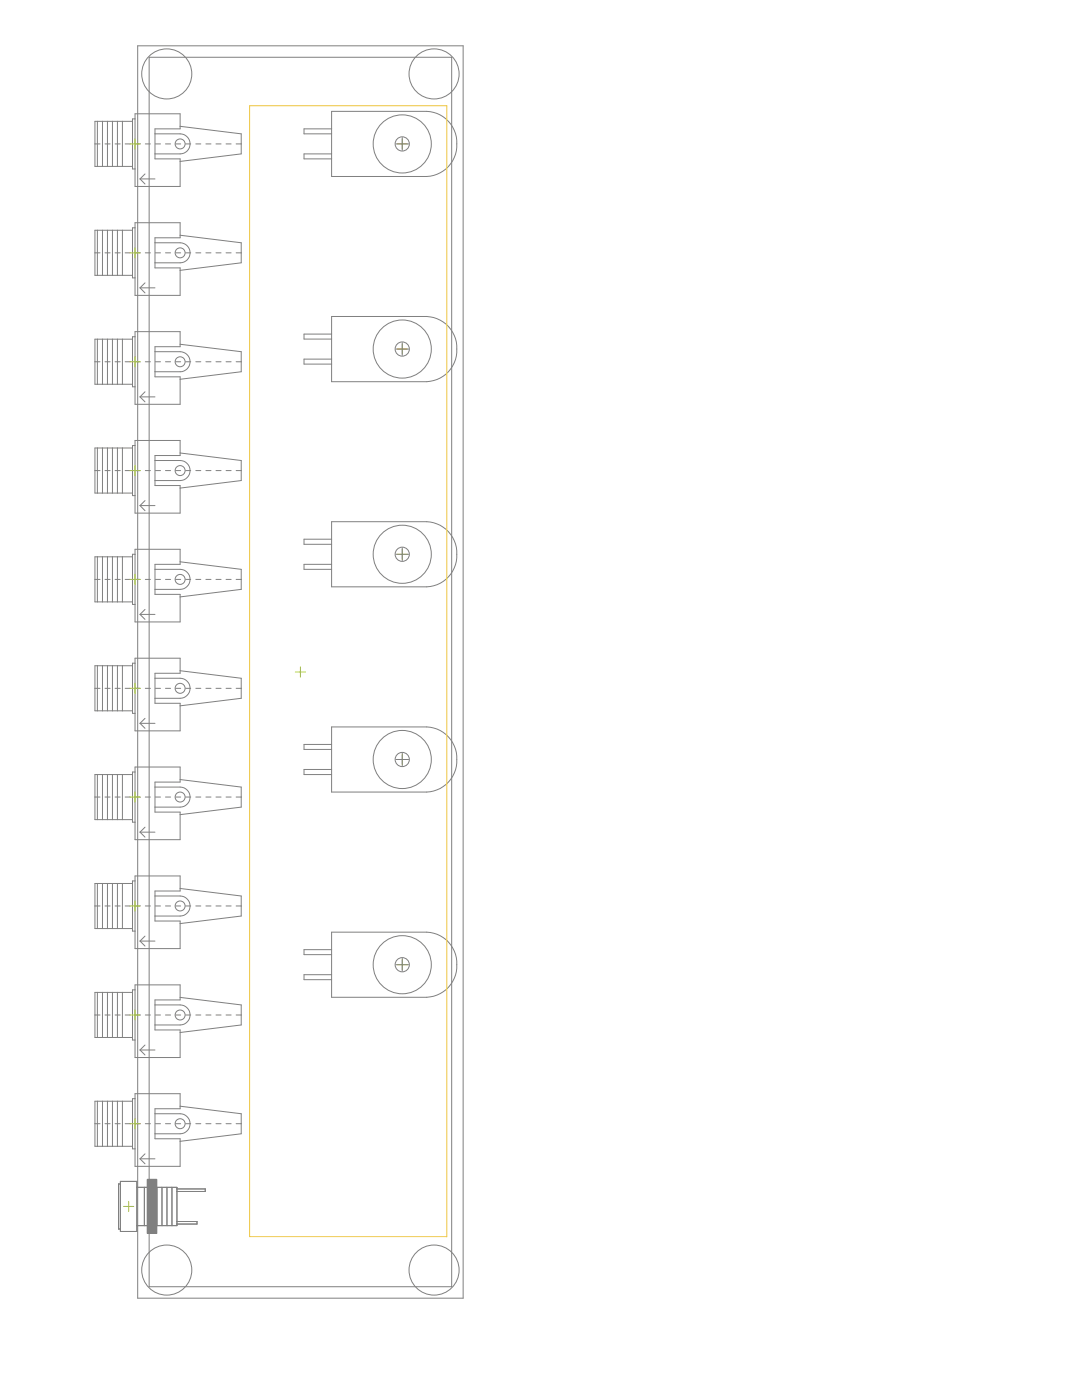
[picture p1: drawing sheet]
<svg xmlns="http://www.w3.org/2000/svg" width="216mm" height="279mm" viewBox="0 0 216 279" stroke-linecap="round" stroke-linejoin="round" font-family="sans-serif">
<g fill="none" stroke="#afd134" stroke-width=".2">
<path d="M25.9 28.7h2.1M26.9 27.7v2M79.2 28.7h2.1M80.3 27.7v2M25.9 50.5h2.1M26.9 49.4v2.1M25.9 72.2h2.1M26.9 71.2v2M79.2 69.7h2.1M80.3 68.6v2.1M25.9 93.9h2.1M26.9 92.9v2"/>
<path d="M25.9 115.6h2.1M26.9 114.6v2M79.2 110.6h2.1M80.3 109.6v2M25.9 137.4h2.1M26.9 136.4v2M58.9 134.1h2.1M59.9 133.1v2M25.9 159.1h2.1M26.9 158.1v2M79.2 151.6h2.1M80.3 150.6v2"/>
<path d="M26.9 179.8v2M25.9 180.8h2.1M79.2 192.5h2.1M80.3 191.5v2M25.9 202.6h2.1M26.9 201.5v2.1M25.7 239.8v2M25.9 224.3h2.1M26.9 223.2v2.1M24.7 240.8h2"/>
</g>
<g fill="none" stroke="#808080" stroke-width=".2">
<path d="M27.5 9.1h64.9v250h-64.9zM29.8 11.4h60.3v245.4h-60.3zM18.9 28.7h1.1M19.4 24.2v9M20.4 24.2v9M21 28.7h1M21.4 24.2v9M22.4 24.2v9M23 28.7h1M23.4 24.2v9M24.4 24.2v9M25 28.7h1"/>
<path d="M26.4 24.2h-7.5v9h7.5M26.9 22.7h9v3h-5v6h5v5.5h-9zM26.9 23.7h-.5v10h.5M27 28.7h1M27.9 35.7h3M27.9 35.7l1 1M28.9 34.7l-1 1M29 28.7h1M30.9 26.7h5a2 2 0 0 1 2 2 2 2 0 0 1-2 2h-5M31 28.7h1M33 28.7h1M35 28.7h1"/>
<path d="M35.9 25.2l12.2 1.5v4l-12.2 1.5M37 28.7h1.1M39.1 28.7h1M41.1 28.7h1M43.1 28.7h1M45.1 28.7h1M47.1 28.7h1M66.2 22.2h19a6.5 6.5 0 0 1 6 6.2 6.5 6.5 0 0 1-5.3 6.8h-19.7zM66.2 25.7h-5.5v1h5.5M66.2 30.7h-5.5v1h5.5M79 28.7h2.5M80.3 27.5v2.5"/>
<path d="M18.9 50.5h1.1M19.4 46v8.9M20.4 46v8.9M21 50.5h1M21.4 46v8.9M22.4 46v8.9M23 50.5h1M23.4 46v8.9M24.4 46v8.9M25 50.5h1M26.4 46h-7.5v8.9h7.5M26.9 44.4h9v3.1h-5v6h5v5.4h-9z"/>
<path d="M26.9 45.5h-.5v10h.5M27 50.5h1M27.9 57.4h3M27.9 57.4l1 1.1M28.9 56.5l-1 .9M29 50.5h1M30.9 48.5h5a2 2 0 0 1 2 2 2 2 0 0 1-2 2h-5M31 50.5h1M33 50.5h1M35 50.5h1M35.9 46.9l12.2 1.6v4l-12.2 1.5M37 50.5h1.1"/>
<path d="M39.1 50.5h1M41.1 50.5h1M43.1 50.5h1M45.1 50.5h1M47.1 50.5h1M18.9 72.2h1.1M19.4 67.7v9M20.4 67.7v9M21 72.2h1M21.4 67.7v9M22.4 67.7v9M23 72.2h1"/>
<path d="M23.4 67.7v9M24.4 67.7v9M25 72.2h1M26.4 67.7h-7.5v9h7.5M26.9 66.2h9v3h-5v6h5v5.5h-9zM26.9 67.2h-.5v10h.5M27 72.2h1M27.9 79.2h3M27.9 79.2l1 1M28.9 78.2l-1 1M29 72.2h1M30.9 70.2h5a2 2 0 0 1 2 2 2 2 0 0 1-2 2h-5"/>
<path d="M31 72.2h1M33 72.2h1M35 72.2h1M35.9 68.7l12.2 1.5v4l-12.2 1.5M37 72.2h1.1M39.1 72.2h1M41.1 72.2h1M43.1 72.2h1M45.1 72.2h1M47.1 72.2h1M66.2 63.2h19a6.4 6.4 0 0 1 5.9 7.9 6.3 6.3 0 0 1-5.9 5.1h-19zM66.2 66.7h-5.5v1h5.5"/>
<path d="M66.2 71.7h-5.5v1h5.5M79 69.7h2.5M80.3 68.4v2.5M18.9 93.9h1.1M19.4 89.4v9M20.4 89.4v9M21 93.9h1M21.4 89.4v9M22.4 89.4v9M23 93.9h1M23.4 89.4v9M24.4 89.4v9"/>
<path d="M25 93.9h1M26.4 89.4h-7.5v9h7.5M26.9 87.9h9v3h-5v6h5v5.5h-9zM26.9 88.9h-.5v10h.5M27 93.9h1M28.9 99.9l-1 1M29 93.9h1M30.9 91.9h5a2 2 0 0 1 2 2 2 2 0 0 1-2 2h-5M31 93.9h1M33 93.9h1M35 93.9h1M35.9 90.4l12.2 1.5v4l-12.2 1.5"/>
<path d="M37 93.9h1.1M39.1 93.9h1M41.1 93.9h1M43.1 93.9h1M45.1 93.9h1M47.1 93.9h1M18.9 115.6h1.1M19.4 111.1v9M20.4 111.1v9M21 115.6h1M21.4 111.1v9M22.4 111.1v9"/>
<path d="M23 115.6h1M23.4 111.1v9M24.4 111.1v9M25 115.6h1M26.4 111.1h-7.5v9h7.5M26.9 109.6h9v3h-5v6h5v5.5h-9zM26.9 110.6h-.5v10h.5M27 115.6h1M27.9 100.9h3M27.9 100.9l1 1M29 115.6h1M30.9 113.6h5a2 2 0 0 1 2 2 2 2 0 0 1-2 2h-5"/>
<path d="M31 115.6h1M33 115.6h1M35 115.6h1M35.9 112.1l12.2 1.5v4l-12.2 1.5M37 115.6h1.1M39.1 115.6h1M41.1 115.6h1M43.1 115.6h1M45.1 115.6h1M47.1 115.6h1M66.2 104.1h19a6.4 6.4 0 0 1 5.9 7.9 6.3 6.3 0 0 1-5.9 5.1h-19zM66.2 112.6h-5.5v1h5.5"/>
<path d="M66.2 107.6h-5.5v1h5.5M79 110.6h2.5M80.3 109.3v2.6M18.9 137.4h1.1M19.4 132.9v9M20.4 132.9v9M21 137.4h1M21.4 132.9v9M22.4 132.9v9M23 137.4h1M23.4 132.9v9M24.4 132.9v9"/>
<path d="M25 137.4h1M26.4 132.9h-7.5v9h7.5M26.9 131.4h9v3h-5v6h5v5.5h-9zM26.9 132.4h-.5v10h.5M27 137.4h1M27.9 122.6h3M27.9 122.6l1 1M28.9 121.6l-1 1M29 137.4h1M30.9 135.4h5a2 2 0 0 1 2 2 2 2 0 0 1-2 2h-5M31 137.4h1M33 137.4h1"/>
<path d="M35 137.4h1M35.9 133.9l12.2 1.5v4l-12.2 1.5M37 137.4h1.1M39.1 137.4h1M41.1 137.4h1M43.1 137.4h1M45.1 137.4h1M47.1 137.4h1M18.9 159.1h1.1M19.4 154.6v9M20.4 154.6v9M21 159.1h1"/>
<path d="M21.4 154.6v9M22.4 154.6v9M23 159.1h1M23.4 154.6v9M24.4 154.6v9M25 159.1h1M26.4 154.6h-7.5v9h7.5M26.9 153.1h9v3h-5v6h5v5.5h-9zM26.9 154.1h-.5v10h.5M27 159.1h1M27.9 144.4h3M27.9 144.4l1 1"/>
<path d="M28.9 143.4l-1 1M29 159.1h1M30.9 157.1h5a2 2 0 0 1 2 2 2 2 0 0 1-2 2h-5M31 159.1h1M33 159.1h1M35 159.1h1M35.9 155.6l12.2 1.5v4l-12.2 1.5M37 159.1h1.1M39.1 159.1h1M41.1 159.1h1M43.1 159.1h1M45.1 159.1h1"/>
<path d="M47.1 159.1h1M66.2 145.1h19a6.4 6.4 0 0 1 5.9 7.9 6.3 6.3 0 0 1-5.9 5.1h-19zM66.2 153.6h-5.5v1h5.5M66.2 148.6h-5.5v1h5.5M79 151.6h2.5M80.3 150.3v2.5M19.4 176.3v9M20.4 176.3v9M21.4 176.3v9M22.4 176.3v9M23.4 176.3v9M24.4 176.3v9"/>
<path d="M26.4 176.3h-7.5v9h7.5M26.9 174.8h9v3h-5v6h5v5.5h-9zM26.9 175.8h-.5v10h.5M27.9 166.1h3M27.9 166.1l1 1M28.9 165.1l-1 1M30.9 178.8h5a2 2 0 0 1 2 2 2 2 0 0 1-2 2h-5M35.9 177.3l12.2 1.5v4l-12.2 1.5M18.9 180.8h1.1M19.4 198.1v9M20.4 198.1v9M21 180.8h1"/>
<path d="M21.4 198.1v9M22.4 198.1v9M23 180.8h1M23.4 198.1v9M24.4 198.1v9M25 180.8h1M26.4 198.1h-7.5v9h7.5M26.9 196.6h9v3h-5v5.9h5v5.6h-9zM26.9 197.5h-.5v10.1h.5M27 180.8h1M27.9 187.8h3M27.9 187.8l1 1"/>
<path d="M28.9 186.8l-1 1M29 180.8h1M31 180.8h1M33 180.8h1M35 180.8h1M35.9 199.1l12.2 1.5v4l-12.2 1.5M37 180.8h1.1M39.1 180.8h1M41.1 180.8h1M43.1 180.8h1M45.1 180.8h1M47.1 180.8h1"/>
<path d="M66.2 186h19a6.4 6.4 0 0 1 5.9 7.9 6.3 6.3 0 0 1-5.9 5.1h-19zM66.2 194.5h-5.5v1h5.5M66.2 189.5h-5.5v1h5.5M79 192.5h2.5M80.3 191.3v2.5M18.9 202.6h1.1M19.4 219.8v9M20.4 219.8v9M21 202.6h1M21.4 219.8v9M22.4 219.8v9M23 202.6h1"/>
<path d="M23.4 219.8v9M24.4 219.8v9M25 202.6h1M26.4 219.8h-7.5v9h7.5M26.9 218.3h9v3h-5v6h5v5.5h-9zM26.9 219.3h-.5v10h.5M27 202.6h1M27.9 209.5h3M27.9 209.5l1 1M28.9 208.6l-1 .9M29 202.6h1M30.9 200.6h5a2 2 0 0 1 2 2 2 2 0 0 1-2 2h-5"/>
<path d="M31 202.6h1M33 202.6h1M35 202.6h1M37 202.6h1.1M39.1 202.6h1M41.1 202.6h1M43.1 202.6h1M45.1 202.6h1M47.1 202.6h1M18.9 224.3h1.1M21 224.3h1M23 224.3h1"/>
<path d="M24 235.8h3.3v10h-3.3zM24 236.3h-.3v9h.3M25 224.3h1M27 224.3h1M27.3 237h8v7.6h-8M27.9 231.3h3M27.9 231.3l1 1M28.8 237v7.6M28.9 230.3l-1 1M29 224.3h1M30.3 237v7.6M30.9 222.3h5a2 2 0 0 1 2 2 2 2 0 0 1-2 2h-5"/>
<path d="M31 224.3h1M31.3 237v7.6M32.3 237v7.6M33 224.3h1M33.3 237v7.6M34.3 237v7.6M35 224.3h1M35.3 237.3h5.7v.5h-5.7M35.9 220.8l12.2 1.5v4l-12.2 1.5M37 224.3h1.1M39.1 224.3h1M41.1 224.3h1"/>
<path d="M43.1 224.3h1M45.1 224.3h1M47.1 224.3h1M35.3 243.8h4v.5h-4"/>
<circle cx="33.3" cy="14.8" r="5"/>
<circle cx="86.6" cy="14.8" r="5"/>
<circle cx="35.9" cy="28.7" r=".99"/>
<circle cx="80.3" cy="28.7" r="5.8"/>
<circle cx="80.3" cy="28.7" r="1.42"/>
<circle cx="35.9" cy="50.5" r=".99"/>
<circle cx="35.9" cy="72.2" r=".99"/>
<circle cx="80.3" cy="69.7" r="5.8"/>
<circle cx="80.3" cy="69.7" r="1.42"/>
<circle cx="35.9" cy="93.9" r=".99"/>
<circle cx="35.9" cy="115.6" r=".99"/>
<circle cx="80.3" cy="110.6" r="5.8"/>
<circle cx="80.3" cy="110.6" r="1.42"/>
<circle cx="35.9" cy="137.4" r=".99"/>
<circle cx="35.9" cy="159.1" r=".99"/>
<circle cx="80.3" cy="151.6" r="5.8"/>
<circle cx="80.3" cy="151.6" r="1.42"/>
<circle cx="35.9" cy="180.8" r=".99"/>
<circle cx="80.3" cy="192.5" r="5.8"/>
<circle cx="80.3" cy="192.5" r="1.42"/>
<circle cx="35.9" cy="202.6" r=".99"/>
<circle cx="35.9" cy="224.3" r=".99"/>
<circle cx="33.3" cy="253.5" r="5"/>
<circle cx="86.6" cy="253.5" r="5"/>
</g>
<path d="M29.4 235.4h1.9v10.8h-1.9z" fill="#808080" stroke="#808080" stroke-width=".2"/>
<path d="M49.8 21.1h39.4v225.7h-39.4z" fill="none" stroke="#eec643" stroke-width=".2"/>
</svg>
